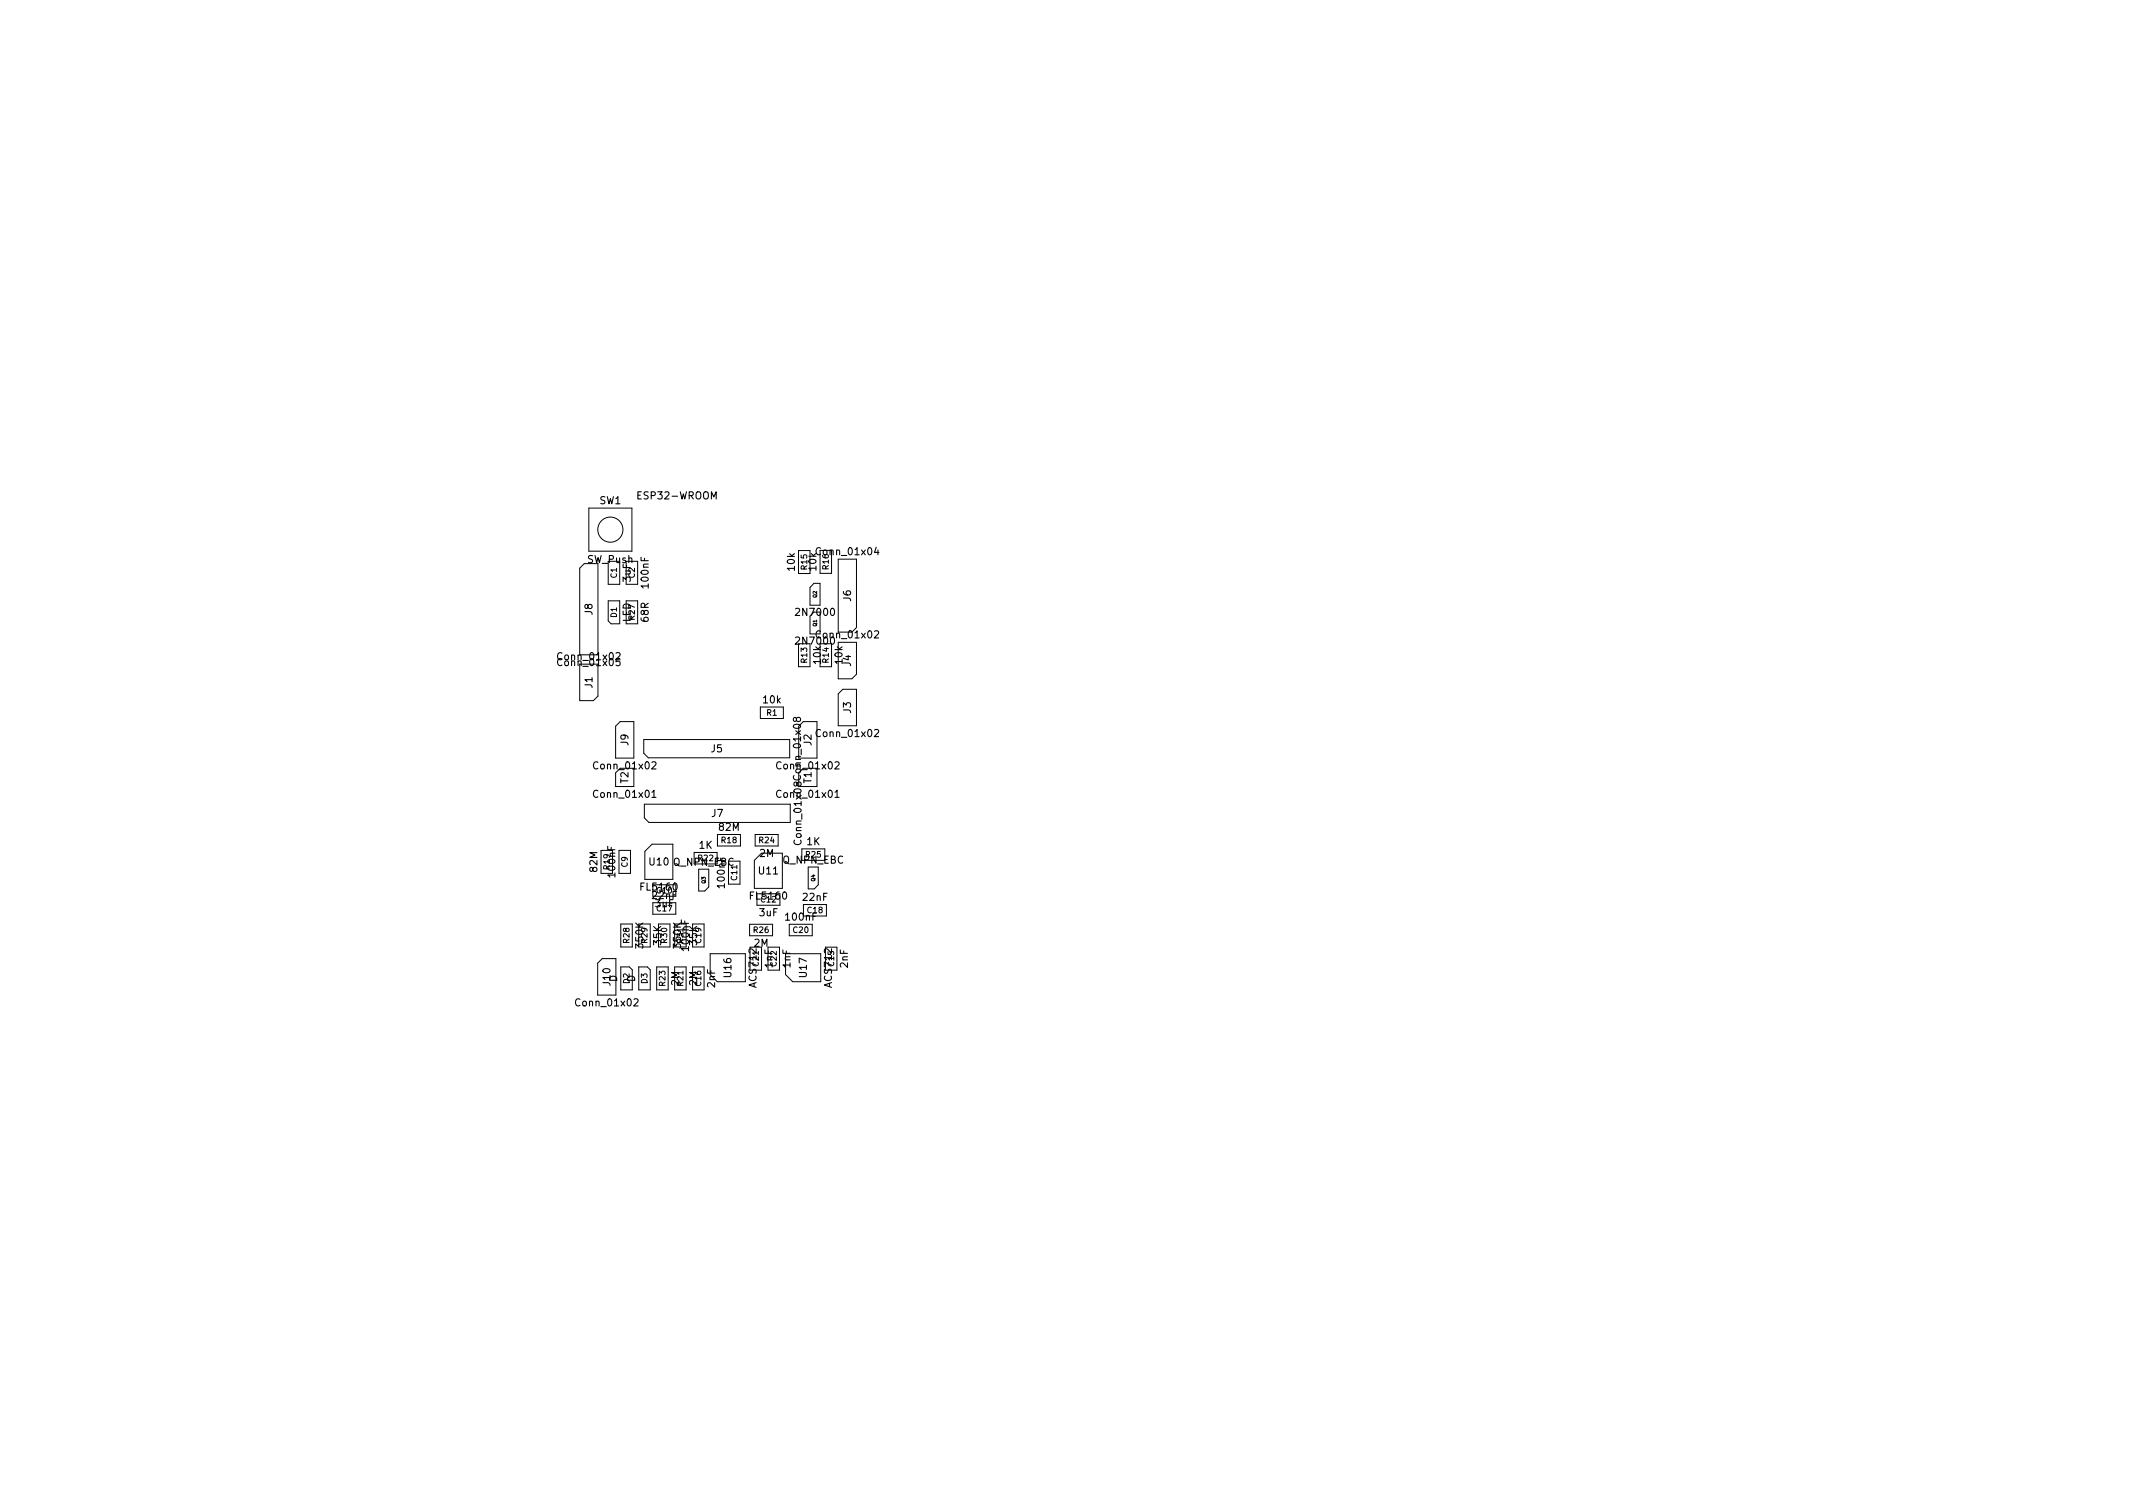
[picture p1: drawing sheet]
<svg xmlns="http://www.w3.org/2000/svg" width="297mm" height="210mm" viewBox="0 0 297 210" stroke-linecap="round" stroke-linejoin="round" font-family="sans-serif">
<defs><g id="words">
<g font-size="1.4">
<text x="83.5" y="70.2">SW1</text>
<text x="89.1" y="69.5">ESP32-WROOM</text>
<text x="113.9" y="77.3">Conn_01x04</text>
<text x="81.8" y="78.4">SW_Push</text>
<text x="87.8" y="81" transform="rotate(-90 87.8 81)">3uF</text>
<text x="90.3" y="81.8" transform="rotate(-90 90.3 81.8)">100nF</text>
<text x="110.7" y="79.4" transform="rotate(-90 110.7 79.4)">10k</text>
<text x="113.7" y="79.4" transform="rotate(-90 113.7 79.4)">10k</text>
<text x="118.5" y="83.7" transform="rotate(-90 118.5 83.7)">J6</text>
<text x="82.5" y="85.6" transform="rotate(-90 82.5 85.6)">J8</text>
<text x="87.8" y="86.7" transform="rotate(-90 87.8 86.7)">LED</text>
<text x="90.3" y="86.5" transform="rotate(-90 90.3 86.5)">68R</text>
<text x="111.1" y="89.7">2N7000</text>
<text x="111.1" y="85.7">2N7000</text>
<text x="113.9" y="88.9">Conn_01x02</text>
<text x="77.9" y="91.9">Conn_01x02</text>
<text x="77.9" y="92.7">Conn_01x05</text>
<text x="82.5" y="95.8" transform="rotate(-90 82.5 95.8)">J1</text>
<text x="114.3" y="92.4" transform="rotate(-90 114.3 92.4)">10k</text>
<text x="117.3" y="92.4" transform="rotate(-90 117.3 92.4)">10k</text>
<text x="118.5" y="92.8" transform="rotate(-90 118.5 92.8)">J4</text>
<text x="106.3" y="97.9">10k</text>
<text x="118.5" y="99.3" transform="rotate(-90 118.5 99.3)">J3</text>
<text x="82.9" y="107.1">Conn_01x02</text>
<text x="87.5" y="103.8" transform="rotate(-90 87.5 103.8)">J9</text>
<text x="99" y="104.7">J5</text>
<text x="108.4" y="107.1">Conn_01x02</text>
<text x="113" y="103.8" transform="rotate(-90 113 103.8)">J2</text>
<text x="113.9" y="102.6">Conn_01x02</text>
<text x="82.9" y="111.1">Conn_01x01</text>
<text x="87.5" y="109.1" transform="rotate(-90 87.5 109.1)">T2</text>
<text x="99.1" y="113.7">J7</text>
<text x="108.4" y="111.1">Conn_01x01</text>
<text x="111.5" y="108.4" transform="rotate(-90 111.5 108.4)">Conn_01x08</text>
<text x="113" y="109.1" transform="rotate(-90 113 109.1)">T1</text>
<text x="97.4" y="118.2">1K</text>
<text x="100.2" y="115.7">82M</text>
<text x="105.8" y="119.3">2M</text>
<text x="111.6" y="117.4" transform="rotate(-90 111.6 117.4)">Conn_01x08</text>
<text x="112.4" y="117.7">1K</text>
<text x="83.2" y="121.4" transform="rotate(-90 83.2 121.4)">82M</text>
<text x="85.7" y="122" transform="rotate(-90 85.7 122)">100nF</text>
<text x="89.4" y="124">FL5160</text>
<text x="90.5" y="120.5">U10</text>
<text x="90.9" y="125.2">22nF</text>
<text x="93.7" y="120.5">Q_NPN_EBC</text>
<text x="100.9" y="123.5" transform="rotate(-90 100.9 123.5)">100nF</text>
<text x="104.6" y="125.2">FL5160</text>
<text x="105.7" y="121.7">U11</text>
<text x="109" y="120.2">Q_NPN_EBC</text>
<text x="111.9" y="125.4">22nF</text>
<text x="89.6" y="131.9" transform="rotate(-90 89.6 131.9)">350K</text>
<text x="91.3" y="126.3">3uF</text>
<text x="92.1" y="131.5" transform="rotate(-90 92.1 131.5)">35K</text>
<text x="94.8" y="131.9" transform="rotate(-90 94.8 131.9)">350K</text>
<text x="97.1" y="131.5" transform="rotate(-90 97.1 131.5)">35K</text>
<text x="105" y="131.8">2M</text>
<text x="105.8" y="127.6">3uF</text>
<text x="109.5" y="128.2">100nF</text>
<text x="85" y="137.2" transform="rotate(-90 85 137.2)">J10</text>
<text x="85.9" y="136.7" transform="rotate(-90 85.9 136.7)">D</text>
<text x="88.4" y="136.7" transform="rotate(-90 88.4 136.7)">D</text>
<text x="94.6" y="137.2" transform="rotate(-90 94.6 137.2)">2M</text>
<text x="95.9" y="132.3" transform="rotate(-90 95.9 132.3)">100nF</text>
<text x="97.1" y="137.2" transform="rotate(-90 97.1 137.2)">2M</text>
<text x="99.6" y="137.5" transform="rotate(-90 99.6 137.5)">2nF</text>
<text x="101.8" y="136" transform="rotate(-90 101.8 136)">U16</text>
<text x="105.3" y="137.4" transform="rotate(-90 105.3 137.4)">ACS712</text>
<text x="107.6" y="134.7" transform="rotate(-90 107.6 134.7)">1nF</text>
<text x="110.1" y="134.7" transform="rotate(-90 110.1 134.7)">1nF</text>
<text x="112.3" y="136" transform="rotate(-90 112.3 136)">U17</text>
<text x="115.8" y="137.4" transform="rotate(-90 115.8 137.4)">ACS712</text>
<text x="118.1" y="134.7" transform="rotate(-90 118.1 134.7)">2nF</text>
<text x="80.4" y="140.1">Conn_01x02</text>
</g>
<g font-size="1.1">
<text x="85.9" y="80.5" transform="rotate(-90 85.9 80.5)">C1</text>
<text x="88.4" y="80.5" transform="rotate(-90 88.4 80.5)">C2</text>
<text x="112.4" y="79.3" transform="rotate(-90 112.4 79.3)">R15</text>
<text x="115.4" y="79.3" transform="rotate(-90 115.4 79.3)">R16</text>
<text x="85.9" y="86" transform="rotate(-90 85.9 86)">D1</text>
<text x="88.4" y="86.3" transform="rotate(-90 88.4 86.3)">R27</text>
<text x="112.4" y="92.3" transform="rotate(-90 112.4 92.3)">R13</text>
<text x="115.4" y="92.3" transform="rotate(-90 115.4 92.3)">R14</text>
<text x="106.8" y="99.6">R1</text>
<text x="97.2" y="119.9">R22</text>
<text x="100.5" y="117.4">R18</text>
<text x="105.7" y="117.4">R24</text>
<text x="112.2" y="119.4">R25</text>
<text x="84.9" y="121" transform="rotate(-90 84.9 121)">R19</text>
<text x="87.4" y="120.7" transform="rotate(-90 87.4 120.7)">C9</text>
<text x="91.5" y="124.4">C10</text>
<text x="102.7" y="122.5" transform="rotate(-90 102.7 122.5)">C11</text>
<text x="106" y="125.6">C12</text>
<text x="87.7" y="131.3" transform="rotate(-90 87.7 131.3)">R28</text>
<text x="90.1" y="131.3" transform="rotate(-90 90.1 131.3)">R29</text>
<text x="91.5" y="126.9">C17</text>
<text x="92.9" y="131.3" transform="rotate(-90 92.9 131.3)">R30</text>
<text x="95.1" y="131.3" transform="rotate(-90 95.1 131.3)">R31</text>
<text x="97.7" y="131.3" transform="rotate(-90 97.7 131.3)">C19</text>
<text x="105" y="129.9">R26</text>
<text x="110.5" y="129.9">C20</text>
<text x="112.5" y="127.1">C18</text>
<text x="87.7" y="136.9" transform="rotate(-90 87.7 136.9)">D2</text>
<text x="90.1" y="136.9" transform="rotate(-90 90.1 136.9)">D3</text>
<text x="92.7" y="137.3" transform="rotate(-90 92.7 137.3)">R23</text>
<text x="95.1" y="137.3" transform="rotate(-90 95.1 137.3)">R21</text>
<text x="97.7" y="137.3" transform="rotate(-90 97.7 137.3)">C16</text>
<text x="105.7" y="134.5" transform="rotate(-90 105.7 134.5)">C21</text>
<text x="108.1" y="134.5" transform="rotate(-90 108.1 134.5)">C22</text>
<text x="116.1" y="134.5" transform="rotate(-90 116.1 134.5)">C15</text>
</g>
<g font-size=".7">
<text x="113.8" y="83.2" transform="rotate(-90 113.8 83.2)">Q2</text>
<text x="113.8" y="87.2" transform="rotate(-90 113.8 87.2)">Q1</text>
<text x="98.2" y="123" transform="rotate(-90 98.2 123)">Q3</text>
<text x="113.5" y="122.7" transform="rotate(-90 113.5 122.7)">Q4</text>
</g>
</g></defs>
<g fill="none" stroke="#000" stroke-width=".14">
<path d="M81.4 78.5l-.7 .6v12.1h2.6v-12.7M82 70.7h6v6h-6zM84.7 78.2v3.2h1.6v-3.2M87.2 78.2h1.6v3.2h-1.6zM111.2 76.7h1.6v3.2h-1.6zM114.2 76.6v3.2h1.6v-3.2M80.7 92.5h2.6v4.4l-.7 .7h-1.9zM84.7 83.7h1.6v3.2h-1.2l-.4-.4zM87.2 83.7h1.6v3.2h-1.6zM105.9 98.4h3.2v1.6h-3.2zM111.2 89.6v3.2h1.6v-3.2M112.8 84.2v-2.4l.6-.6h.8v3.1"/>
<path d="M112.8 85.8v2.4M114.2 85.2v3.1M114.2 89.6v3.2h1.6v-3.2M116.7 96.6l.7-.6h1.9v5.1h-2.6zM116.7 89.4h2.6v4.5l-.7 .6h-1.9zM119.3 87.4v-9.5h-2.6v10.1M83.7 118.4h1.6v3.2h-1.6zM85.7 101.1l.7-.6h1.9v5.1h-2.6zM86.2 118.4h1.6v3.2h-1.6zM88.3 107v2.5h-2.6v-1.9M89.7 103h20.3v2.5h-19.7l-.6-.6zM89.7 112h20.4v2.5h-19.7l-.7-.6z"/>
<path d="M89.8 118.5l1-1h2.9v4.9h-3.9zM96.7 118.7h3.2v1.6h-3.2zM99.9 116.2h3.2v1.6h-3.2zM101.4 119.9h1.7v3.2h-1.7zM105.2 116.2h3.2v1.6h-3.2zM106.1 118.8h2.8v4.9h-3.8v-3.9zM111.7 118.2h3.2v1.6h-3.2zM111.9 100.5h1.9v5.1h-2.6v-4.5M113.8 107v2.5h-2.6v-1.9M83.2 134.1l.7-.6h1.9v5.1h-2.6zM86.4 128.7h1.7v3.2h-1.7zM86.4 134.6h1.3l.4 .4v2.8h-1.7z"/>
<path d="M89 128.7h1.5v3.2h-1.5zM89 134.6h1.1l.4 .4v2.8h-1.5zM90.9 123.2h3.2v1.6h-3.2zM90.9 125.7h3.2v1.6h-3.2zM91.4 134.6h1.7v3.2h-1.7zM91.7 128.7h1.6v3.2h-1.6zM94 128.7h1.5v3.2h-1.5zM94 134.6h1.5v3.2h-1.5zM96.4 128.7h1.7v3.2h-1.7zM96.4 134.6h1.7v3.2h-1.7zM97.3 121v3.1h.8l.6-.6v-2.5M98.9 135.7v-2.9h4.9v3.9h-3.9"/>
<path d="M104.4 128.7h3.2v1.6h-3.2zM104.4 131.9h1.7v3.2h-1.7zM105.4 124.4h3.2v1.6h-3.2zM107 131.9h1.5v3.2h-1.5zM109.4 132.8h4.9v3.9h-3.9l-1-1zM109.9 128.7h3.2v1.6h-3.2zM111.9 125.9h3.2v1.6h-3.2zM112.5 120.7v3.1h.9l.5-.6v-2.5M114.9 131.9h1.6v3.2h-1.6z"/>
<circle cx="85" cy="73.7" r="1.75"/>
</g>
<path d="M90.8 111h.6M116.3 111h.6" fill="none" stroke="#000" stroke-width=".15"/>
<use href="#words"/>
</svg>
